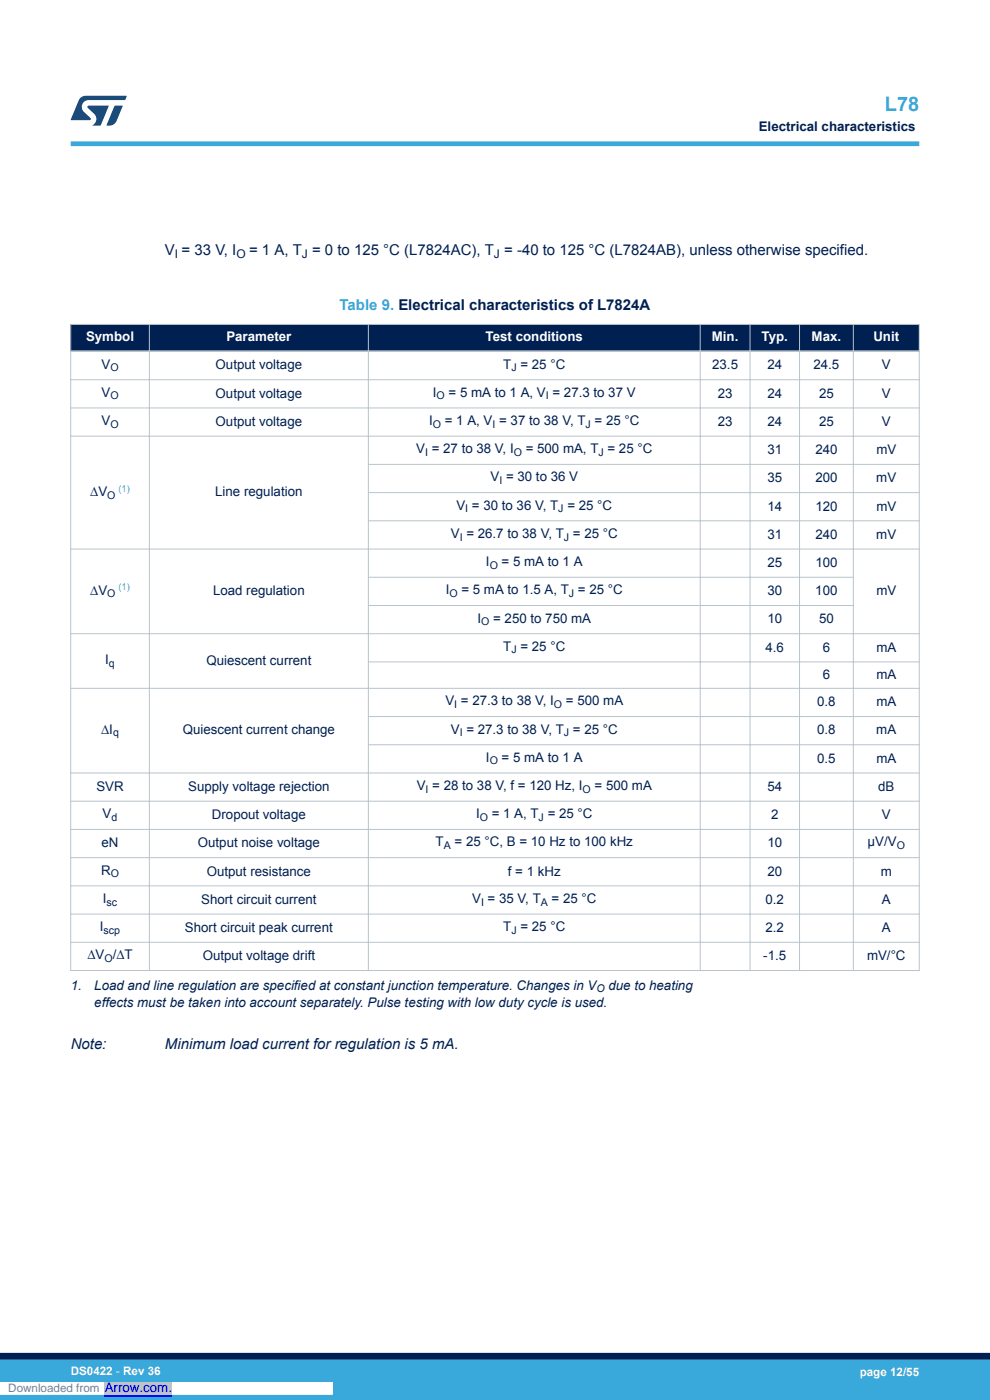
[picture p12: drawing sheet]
<svg xmlns="http://www.w3.org/2000/svg" width="210mm" height="297mm" viewBox="0 0 210 297" stroke-linecap="round" stroke-linejoin="round" font-family="sans-serif">
<defs><g id="words">
<text font-size="4.2" fill="#39a9dc" x="187.7" y="23.5">L78</text>
<g font-size="3.2" fill="#002052">
<text x="35" y="54.1">V = 33 V, I</text>
<text x="52.8" y="54.1">= 1 A, T = 0 to 125 °C (L7824AC), T = -40 to 125 °C (L7824AB), unless otherwise specified.</text>
<text x="15" y="222.5">Note:</text>
<text x="35" y="222.5">Minimum load current for regulation is 5 mA.</text>
</g>
<text font-size="3.2" fill="#39a9dc" x="72" y="65.8">Table 9. Electrical characteristics of L7824A</text>
<g font-size="2.8" fill="#002052">
<text x="161" y="27.9">Electrical characteristics</text>
<text x="21.5" y="78.2">V</text>
<text x="45.7" y="78.4">Output voltage</text>
<text x="106.8" y="78.2">T = 25 °C</text>
<text x="151.1" y="78.4">23.5</text>
<text x="162.8" y="78.4">24</text>
<text x="172.6" y="78.4">24.5</text>
<text x="187.1" y="78.4">V</text>
<text x="21.5" y="84.2">V</text>
<text x="45.7" y="84.4">Output voltage</text>
<text x="91.8" y="84.2">I</text>
<text x="95.2" y="84.2">= 5 mA to 1 A, V = 27.3 to 37 V</text>
<text x="152.2" y="84.4">23</text>
<text x="162.8" y="84.4">24</text>
<text x="173.7" y="84.4">25</text>
<text x="187.1" y="84.4">V</text>
<text x="21.5" y="90.2">V</text>
<text x="45.7" y="90.3">Output voltage</text>
<text x="91" y="90.2">I</text>
<text x="94.4" y="90.2">= 1 A, V = 37 to 38 V, T = 25 °C</text>
<text x="152.2" y="90.3">23</text>
<text x="162.8" y="90.3">24</text>
<text x="173.7" y="90.3">25</text>
<text x="187.1" y="90.3">V</text>
<text x="88.3" y="96.1">V = 27 to 38 V, I</text>
<text x="111.5" y="96.1">= 500 mA, T = 25 °C</text>
<text x="162.8" y="96.3">31</text>
<text x="173" y="96.3">240</text>
<text x="185.9" y="96.3">mV</text>
<text x="19.1" y="105.2">∆V</text>
<text x="45.7" y="105.3">Line regulation</text>
<text x="104" y="102.1">V = 30 to 36 V</text>
<text x="162.8" y="102.3">35</text>
<text x="173" y="102.3">200</text>
<text x="185.9" y="102.3">mV</text>
<text x="96.8" y="108.1">V = 30 to 36 V, T = 25 °C</text>
<text x="162.8" y="108.3">14</text>
<text x="173" y="108.3">120</text>
<text x="185.9" y="108.3">mV</text>
<text x="95.6" y="114.1">V = 26.7 to 38 V, T = 25 °C</text>
<text x="162.8" y="114.3">31</text>
<text x="173" y="114.3">240</text>
<text x="185.9" y="114.3">mV</text>
<text x="103.1" y="120.1">I</text>
<text x="106.4" y="120.1">= 5 mA to 1 A</text>
<text x="162.8" y="120.3">25</text>
<text x="173" y="120.3">100</text>
<text x="19.1" y="126.2">∆V</text>
<text x="45.2" y="126.3">Load regulation</text>
<text x="94.5" y="126.1">I</text>
<text x="97.9" y="126.1">= 5 mA to 1.5 A, T = 25 °C</text>
<text x="162.8" y="126.3">30</text>
<text x="173" y="126.3">100</text>
<text x="185.9" y="126.3">mV</text>
<text x="101.3" y="132.1">I</text>
<text x="104.6" y="132.1">= 250 to 750 mA</text>
<text x="162.8" y="132.3">10</text>
<text x="173.7" y="132.3">50</text>
<text x="22.3" y="140.8">I</text>
<text x="43.8" y="141">Quiescent current</text>
<text x="106.8" y="138">T = 25 °C</text>
<text x="162.4" y="138.2">4.6</text>
<text x="174.5" y="138.2">6</text>
<text x="185.9" y="138.2">mA</text>
<text x="94.5" y="149.6">V = 27.3 to 38 V, I</text>
<text x="120" y="149.6">= 500 mA</text>
<text x="173.3" y="149.8">0.8</text>
<text x="174.5" y="144">6</text>
<text x="185.9" y="149.8">mA</text>
<text x="185.9" y="144">mA</text>
<text x="21.5" y="155.6">∆I</text>
<text x="38.8" y="155.8">Quiescent current change</text>
<text x="95.6" y="155.6">V = 27.3 to 38 V, T = 25 °C</text>
<text x="173.3" y="155.8">0.8</text>
<text x="185.9" y="155.8">mA</text>
<text x="103.1" y="161.6">I</text>
<text x="106.4" y="161.6">= 5 mA to 1 A</text>
<text x="173.3" y="161.8">0.5</text>
<text x="185.9" y="161.8">mA</text>
<text x="20.4" y="167.8">SVR</text>
<text x="39.9" y="167.8">Supply voltage rejection</text>
<text x="88.4" y="167.6">V = 28 to 38 V, f = 120 Hz, I</text>
<text x="126.1" y="167.6">= 500 mA</text>
<text x="162.8" y="167.8">54</text>
<text x="186.3" y="167.8">dB</text>
<text x="21.8" y="173.6">V</text>
<text x="45" y="173.8">Dropout voltage</text>
<text x="101" y="173.6">I</text>
<text x="104.3" y="173.6">= 1 A, T = 25 °C</text>
<text x="163.6" y="173.8">2</text>
<text x="187.1" y="173.8">V</text>
<text x="21.5" y="179.8">eN</text>
<text x="42" y="179.8">Output noise voltage</text>
<text x="92.4" y="179.6">T</text>
<text x="96.4" y="179.6">= 25 °C, B = 10 Hz to 100 kHz</text>
<text x="162.8" y="179.8">10</text>
<text x="184" y="179.6">µV/V</text>
<text x="21.4" y="185.6">R</text>
<text x="43.9" y="185.7">Output resistance</text>
<text x="107.7" y="185.7">f = 1 kHz</text>
<text x="162.8" y="185.7">20</text>
<text x="186.8" y="185.7">m</text>
<text x="21.8" y="191.5">I</text>
<text x="42.7" y="191.7">Short circuit current</text>
<text x="100.1" y="191.5">V = 35 V, T</text>
<text x="117" y="191.5">= 25 °C</text>
<text x="162.4" y="191.7">0.2</text>
<text x="187.1" y="191.7">A</text>
<text x="21.2" y="197.5">I</text>
<text x="39.2" y="197.7">Short circuit peak current</text>
<text x="106.8" y="197.5">T = 25 °C</text>
<text x="162.4" y="197.7">2.2</text>
<text x="187.1" y="197.7">A</text>
<text x="18.5" y="203.5">∆V /∆T</text>
<text x="43" y="203.7">Output voltage drift</text>
<text x="161.9" y="203.7">-1.5</text>
<text x="183.9" y="203.7">mV/°C</text>
<text x="15" y="209.9">1.</text>
<text x="20" y="209.9">Load and line regulation are specified at constant junction temperature. Changes in V</text>
<text x="129.1" y="209.9">due to heating</text>
<text x="20" y="213.7">effects must be taken into account separately. Pulse testing with low duty cycle is used.</text>
</g>
<g font-size="2.8" fill="#fff">
<text x="18.2" y="72.4">Symbol</text>
<text x="48" y="72.4">Parameter</text>
<text x="103" y="72.4">Test conditions</text>
<text x="151" y="72.4">Min.</text>
<text x="161.6" y="72.4">Typ.</text>
<text x="172.2" y="72.4">Max.</text>
<text x="185.3" y="72.4">Unit</text>
</g>
<text font-size="2.8" fill="#00f" x="22.2" y="295.2">Arrow.com.</text>
<g font-size="2.5" fill="#002052">
<text x="37.1" y="54.7">I</text>
<text x="50.2" y="54.7">O</text>
<text x="64" y="54.7">J</text>
<text x="104.8" y="54.7">J</text>
</g>
<g font-size="2.5" fill="#fff">
<text x="15" y="291.6">DS0422 - Rev 36</text>
<text x="182.4" y="291.9">page 12/55</text>
</g>
<text font-size="2.5" fill="#808080" x="1.8" y="295.2">Downloaded from</text>
<g font-size="2.3" fill="#002052">
<text x="23.4" y="78.7">O</text>
<text x="108.5" y="78.7">J</text>
<text x="23.4" y="84.7">O</text>
<text x="92.6" y="84.7">O</text>
<text x="115.8" y="84.7">I</text>
<text x="23.4" y="90.7">O</text>
<text x="91.8" y="90.7">O</text>
<text x="104.5" y="90.7">I</text>
<text x="124.2" y="90.7">J</text>
<text x="90.2" y="96.7">I</text>
<text x="109" y="96.7">O</text>
<text x="127" y="96.7">J</text>
<text x="22.8" y="105.8">O</text>
<text x="105.9" y="102.7">I</text>
<text x="98.7" y="108.7">I</text>
<text x="118.4" y="108.7">J</text>
<text x="97.5" y="114.7">I</text>
<text x="119.6" y="114.7">J</text>
<text x="103.9" y="120.7">O</text>
<text x="22.7" y="126.7">O</text>
<text x="95.3" y="126.6">O</text>
<text x="120.7" y="126.6">J</text>
<text x="102.1" y="132.6">O</text>
<text x="23.1" y="141.4">q</text>
<text x="108.5" y="138.6">J</text>
<text x="96.4" y="150.2">I</text>
<text x="117.5" y="150.2">O</text>
<text x="24" y="156.2">q</text>
<text x="97.5" y="156.2">I</text>
<text x="119.6" y="156.2">J</text>
<text x="103.9" y="162.2">O</text>
<text x="90.3" y="168.2">I</text>
<text x="123.6" y="168.2">O</text>
<text x="23.7" y="174.1">d</text>
<text x="101.8" y="174.1">O</text>
<text x="114.3" y="174.1">J</text>
<text x="94.1" y="180.1">A</text>
<text x="190.2" y="180.1">O</text>
<text x="23.5" y="186.1">O</text>
<text x="22.6" y="192.1">sc</text>
<text x="102" y="192.1">I</text>
<text x="114.7" y="192.1">A</text>
<text x="22" y="198.1">scp</text>
<text x="108.5" y="198.1">J</text>
<text x="22.2" y="204.1">O</text>
<text x="126.5" y="210.5">O</text>
</g>
<g font-size="2" fill="#39a9dc">
<text x="25.1" y="104.3">(1)</text>
<text x="25.1" y="125.2">(1)</text>
</g>
</g></defs>
<g fill="#002052">
<path d="M15 68.8h180v5.7h-180z" fill-rule="evenodd"/>
<path d="M15 68.8h180v5.7h-180z" fill-rule="evenodd"/>
</g>
<g fill="none" stroke="#b9c4ca" stroke-width=".21">
<path d="M14.9 68.8h180.2M15 68.7v137.3M31.7 68.7v137.3M78.1 68.7v137.3M148.5 68.7v137.3M159.1 68.7v137.3M169.6 68.7v137.3M181 68.7v137.3M195 68.7v137.3M14.9 80.6h180.2M14.9 86.5h180.2M14.9 92.5h180.2"/>
<path d="M78 98.5h117.1M14.9 116.5h180.2M78 104.5h117.1M78 110.5h117.1M14.9 134.4h180.2M78 122.5h103.1M78 128.5h103.1M78 140.4h117.1M78 152h117.1M78 158h117.1M195.1 146h-180.2M14.9 164h180.2"/>
<path d="M14.9 170h180.2M14.9 176h180.2M14.9 181.9h180.2M14.9 187.9h180.2M14.9 193.9h180.2M14.9 199.9h180.2M14.9 205.9h180.2"/>
</g>
<path d="M14.9 74.5h180.2" fill="none" stroke="#b9c4ca" stroke-width=".35"/>
<path d="M15 30.5h180" fill="none" stroke="#39a9dc" stroke-width="1"/>
<g fill="#005288">
<path d="M17.1 20.7l1.1-.4 8.7 .1-.4 .8h-7.6a1.45 1.45 0 0 0-1.4 .9 1.45 1.45 0 0 0 .2 1.6l1.5 1.3v.4l-4.2 .1 1.7-4.2z"/>
<path d="M24.3 22.4l1.7 .1-1.3 3.2a1.6 1.6 0 0 1-1.5 .9l-.6-.1z"/>
<path d="M18.6 22.5h4.5l-1.8 4.1h-1.7a1.54 1.54 0 0 0 .4-2.4l-1.4-1.3z"/>
</g>
<g fill="#39a9dc">
<path d="M0 288.4h210v8.6h-210z" fill-rule="evenodd"/>
<path d="M-.1 288.4h210.2v4.4h-210.2z" fill-rule="evenodd"/>
</g>
<path d="M0 287.7h210" fill="none" stroke="#002052" stroke-width="1.4"/>
<path d="M0 294.5h70.6" fill="none" stroke="#fff" stroke-width="2.5" stroke-linecap="butt"/>
<path d="M22.2 293.2h14.3v2.6h-14.3z" fill="#c0c0c0"/>
<path d="M22.2 296.2h14.3" fill="none" stroke="#00f" stroke-width=".21"/>
<path d="M0 294.5h70.6" fill="none" stroke="#fff" stroke-width="2.5" stroke-linecap="butt"/>
<path d="M22.2 293.2h14.3v2.6h-14.3z" fill="#c0c0c0"/>
<path d="M22.2 296.2h14.3" fill="none" stroke="#00f" stroke-width=".21"/>
<path d="M0 294.5h70.6" fill="none" stroke="#fff" stroke-width="2.5" stroke-linecap="butt"/>
<path d="M22.2 293.2h14.3v2.6h-14.3z" fill="#c0c0c0"/>
<path d="M22.2 296.2h14.3" fill="none" stroke="#00f" stroke-width=".21"/>
<path d="M0 294.5h70.6" fill="none" stroke="#fff" stroke-width="2.5" stroke-linecap="butt"/>
<path d="M22.2 293.2h14.3v2.6h-14.3z" fill="#c0c0c0"/>
<path d="M22.2 296.2h14.3" fill="none" stroke="#00f" stroke-width=".21"/>
<path d="M0 294.5h70.6" fill="none" stroke="#fff" stroke-width="2.5" stroke-linecap="butt"/>
<path d="M22.2 293.2h14.3v2.6h-14.3z" fill="#c0c0c0"/>
<path d="M22.2 296.2h14.3" fill="none" stroke="#00f" stroke-width=".21"/>
<path d="M0 294.5h70.6" fill="none" stroke="#fff" stroke-width="2.5" stroke-linecap="butt"/>
<path d="M22.2 293.2h14.3v2.6h-14.3z" fill="#c0c0c0"/>
<path d="M22.2 296.2h14.3" fill="none" stroke="#00f" stroke-width=".21"/>
<path d="M0 294.5h70.6" fill="none" stroke="#fff" stroke-width="2.5" stroke-linecap="butt"/>
<path d="M22.2 293.2h14.3v2.6h-14.3z" fill="#c0c0c0"/>
<path d="M22.2 296.2h14.3" fill="none" stroke="#00f" stroke-width=".21"/>
<path d="M0 294.5h70.6" fill="none" stroke="#fff" stroke-width="2.5" stroke-linecap="butt"/>
<path d="M22.2 293.2h14.3v2.6h-14.3z" fill="#c0c0c0"/>
<path d="M22.2 296.2h14.3" fill="none" stroke="#00f" stroke-width=".21"/>
<path d="M0 294.5h70.6" fill="none" stroke="#fff" stroke-width="2.5" stroke-linecap="butt"/>
<path d="M22.2 293.2h14.3v2.6h-14.3z" fill="#c0c0c0"/>
<path d="M22.2 296.2h14.3" fill="none" stroke="#00f" stroke-width=".21"/>
<path d="M0 294.5h70.6" fill="none" stroke="#fff" stroke-width="2.5" stroke-linecap="butt"/>
<path d="M22.2 293.2h14.3v2.6h-14.3z" fill="#c0c0c0"/>
<path d="M22.2 296.2h14.3" fill="none" stroke="#00f" stroke-width=".21"/>
<path d="M0 294.5h70.6" fill="none" stroke="#fff" stroke-width="2.5" stroke-linecap="butt"/>
<path d="M22.2 293.2h14.3v2.6h-14.3z" fill="#c0c0c0"/>
<path d="M22.2 296.2h14.3" fill="none" stroke="#00f" stroke-width=".21"/>
<path d="M0 294.5h70.6" fill="none" stroke="#fff" stroke-width="2.5" stroke-linecap="butt"/>
<path d="M22.2 293.2h14.3v2.6h-14.3z" fill="#c0c0c0"/>
<path d="M22.2 296.2h14.3" fill="none" stroke="#00f" stroke-width=".21"/>
<use href="#words"/>
</svg>
